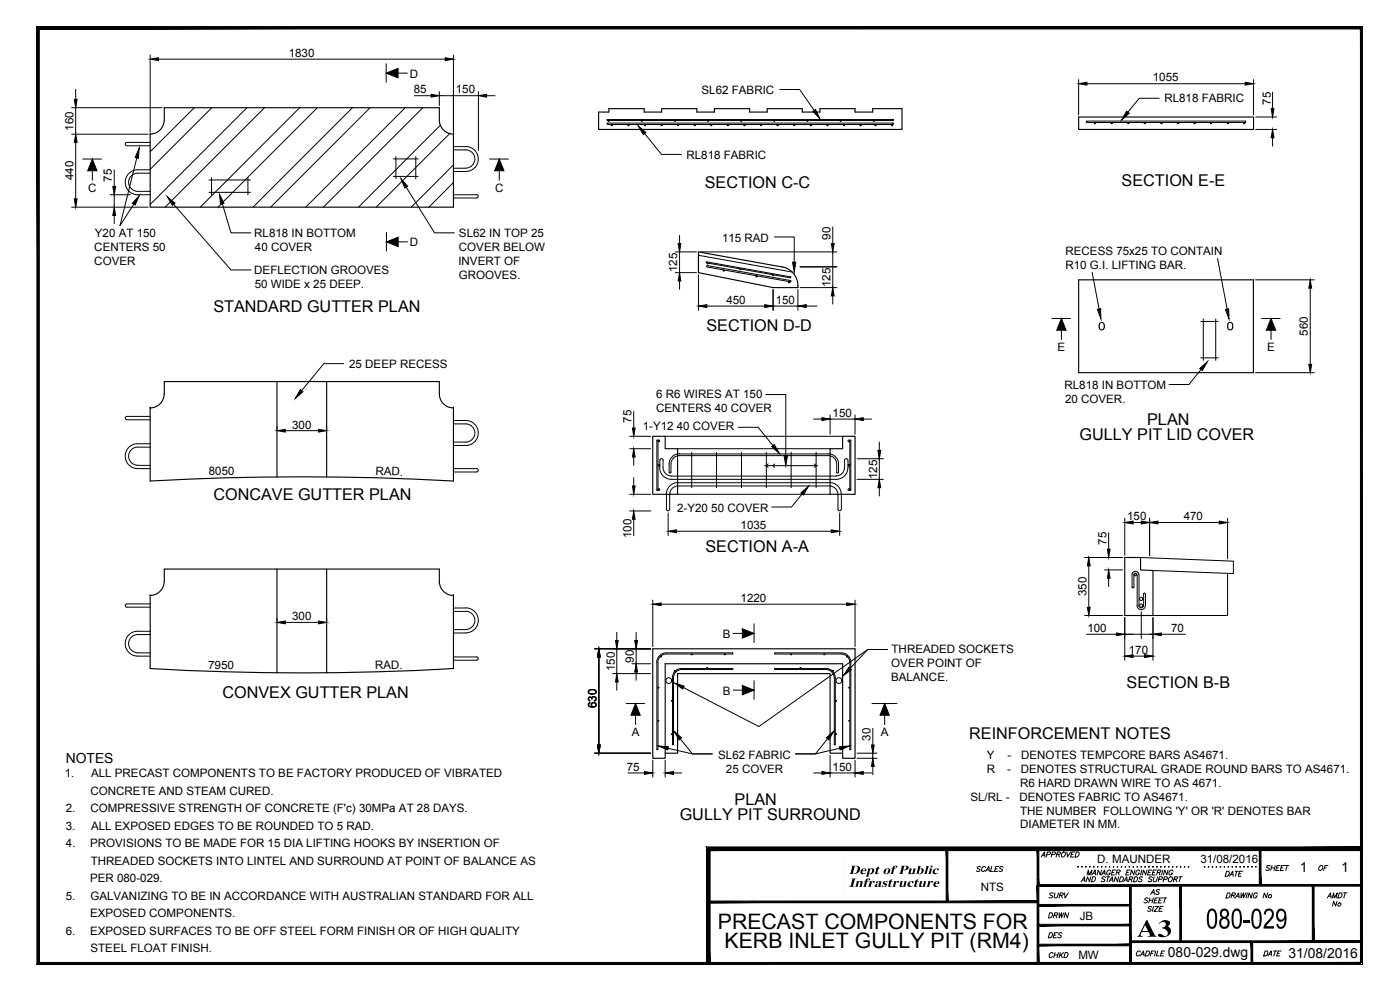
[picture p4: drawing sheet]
<svg xmlns="http://www.w3.org/2000/svg" width="420mm" height="297mm" viewBox="0 0 420 297" stroke-linecap="round" stroke-linejoin="round" font-family="sans-serif">
<defs><g id="words">
<text font-size="9.3" x="361.9" y="278.6">080-029</text>
<text font-size="8.9" x="341" y="281.1">A3</text>
<g font-size="6.4">
<text x="215.4" y="278.6">PRECAST COMPONENTS FOR</text>
<text x="217.5" y="284.6">KERB INLET GULLY PIT (RM4)</text>
</g>
<g font-size="4.9">
<text x="211.5" y="56.5">SECTION C-C</text>
<text x="336.6" y="55.7">SECTION E-E</text>
<text x="64" y="93.6">STANDARD GUTTER PLAN</text>
<text x="212" y="99.5">SECTION D-D</text>
<text x="344.3" y="127.6">PLAN</text>
<text x="324" y="132.1">GULLY PIT LID COVER</text>
<text x="64" y="150.1">CONCAVE GUTTER PLAN</text>
<text x="211.7" y="165.5">SECTION A-A</text>
<text x="66.7" y="209.4">CONVEX GUTTER PLAN</text>
<text x="338.1" y="206.3">SECTION B-B</text>
<text x="290.9" y="221.8">REINFORCEMENT NOTES</text>
<text x="204" y="246">GULLY PIT SURROUND</text>
<text x="220.5" y="241.6">PLAN</text>
<text x="378.5" y="288.2">DATE</text>
</g>
<g font-size="4.8">
<text x="254.7" y="262.2">Dept of Public</text>
<text x="254.7" y="266.1">Infrastructure</text>
</g>
<g font-size="4.4">
<text x="311.5" y="258.2">APPROVED</text>
<text x="378.9" y="262.5">SHEET OF</text>
<text x="344.3" y="269.5">AS</text>
<text x="366.9" y="264.2">DATE</text>
<text x="314" y="270.6">SURV</text>
<text x="342.5" y="272">SHEET</text>
<text x="366.9" y="270.6">DRAWING No</text>
<text x="397.6" y="270.6">AMDT</text>
<text x="399" y="273">No</text>
<text x="313.6" y="276.6">DRWN</text>
<text x="313.6" y="282.6">DES</text>
<text x="314" y="288.6">CHKD</text>
</g>
<g font-size="4.2">
<text x="19.7" y="229">NOTES</text>
<text x="390.1" y="261.5">1</text>
<text x="402.5" y="261.5">1</text>
<text x="350.5" y="287.2">080-029.dwg</text>
<text x="386.7" y="287.4">31/08/2016</text>
</g>
<g font-size="3.5">
<text x="86.6" y="17.1">1830</text>
<text x="123" y="23.3">D</text>
<text x="124.1" y="28">85</text>
<text x="136.8" y="28">150</text>
<text x="210.6" y="28.2">SL62 FABRIC</text>
<text x="346" y="24.4">1055</text>
<text x="349.4" y="30.7">RL818 FABRIC</text>
<text x="381.4" y="31.4" transform="rotate(-90 381.4 31.4)">75</text>
<text x="22" y="39.2" transform="rotate(-90 22 39.2)">160</text>
<text x="206" y="47.7">RL818 FABRIC</text>
<text x="22" y="54" transform="rotate(-90 22 54)">440</text>
<text x="26.4" y="57.5">C</text>
<text x="33.6" y="54.5" transform="rotate(-90 33.6 54.5)">75</text>
<text x="148.6" y="57.5">C</text>
<text x="28.5" y="71.2">Y20 AT 150</text>
<text x="76.3" y="71">RL818 IN BOTTOM</text>
<text x="137.7" y="71">SL62 IN TOP 25</text>
<text x="249.2" y="71.9" transform="rotate(-90 249.2 71.9)">90</text>
<text x="28.3" y="75.4">CENTERS 50</text>
<text x="76.5" y="75.2">40 COVER</text>
<text x="123" y="73.9">D</text>
<text x="137.7" y="75.2">COVER BELOW</text>
<text x="216.7" y="72.5">115 RAD</text>
<text x="319.8" y="76.5">RECESS 75x25 TO CONTAIN</text>
<text x="28.3" y="79.6">COVER</text>
<text x="76.3" y="82.1">DEFLECTION GROOVES</text>
<text x="137.6" y="79.4">INVERT OF</text>
<text x="137.7" y="83.6">GROOVES.</text>
<text x="203.3" y="81.7" transform="rotate(-90 203.3 81.7)">125</text>
<text x="319.8" y="80.7">R10 G.I. LIFTING BAR.</text>
<text x="76.4" y="86.3">50 WIDE x 25 DEEP.</text>
<text x="249.2" y="86.1" transform="rotate(-90 249.2 86.1)">125</text>
<text x="218" y="91.2">450</text>
<text x="232.8" y="91.2">150</text>
<text x="392.5" y="100.8" transform="rotate(-90 392.5 100.8)">560</text>
<text x="317.4" y="105.2">E</text>
<text x="380.3" y="105.2">E</text>
<text x="104.8" y="110.5">25 DEEP RECESS</text>
<text x="197" y="119.6">6 R6 WIRES AT 150</text>
<text x="319.5" y="116.7">RL818 IN BOTTOM</text>
<text x="196.9" y="123.8">CENTERS 40 COVER</text>
<text x="249.9" y="125.1">150</text>
<text x="319.6" y="120.9">20 COVER.</text>
<text x="87.7" y="128.6">300</text>
<text x="189.6" y="126.8" transform="rotate(-90 189.6 126.8)">75</text>
<text x="192.9" y="129.1">1-Y12 40 COVER</text>
<text x="62.7" y="142.6" transform="rotate(-2 62.7 142.6)">8050</text>
<text x="112.7" y="142.5" transform="rotate(2 112.7 142.5)">RAD.</text>
<text x="263.2" y="143.7" transform="rotate(-90 263.2 143.7)">125</text>
<text x="203.2" y="153.7">2-Y20 50 COVER</text>
<text x="189.6" y="161.5" transform="rotate(-90 189.6 161.5)">100</text>
<text x="222.3" y="158.7">1035</text>
<text x="338.3" y="156.1">150</text>
<text x="355.2" y="156.1">470</text>
<text x="332.1" y="163.5" transform="rotate(-90 332.1 163.5)">75</text>
<text x="326.1" y="178.9" transform="rotate(-90 326.1 178.9)">350</text>
<text x="222.3" y="180.7">1220</text>
<text x="87.7" y="186.1">300</text>
<text x="216.9" y="191.4">B</text>
<text x="326.3" y="189.7">100</text>
<text x="351.4" y="189.7">70</text>
<text x="267.6" y="196.1">THREADED SOCKETS</text>
<text x="338.8" y="196.2">170</text>
<text x="62.5" y="200.7" transform="rotate(1 62.5 200.7)">7950</text>
<text x="112.6" y="200.8" transform="rotate(-2 112.6 200.8)">RAD.</text>
<text x="184.5" y="201.4" transform="rotate(-90 184.5 201.4)">150</text>
<text x="190.2" y="198.8" transform="rotate(-90 190.2 198.8)">90</text>
<text x="267.5" y="200.3">OVER POINT OF</text>
<text x="216.9" y="208.4">B</text>
<text x="267.4" y="204.4">BALANCE.</text>
<text x="179.1" y="212.5" transform="rotate(-90 179.1 212.5)">630</text>
<text x="189.6" y="220.7">A</text>
<text x="264.4" y="220.7">A</text>
<text x="215.5" y="227.6">SL62 FABRIC</text>
<text x="261.3" y="222.2" transform="rotate(-90 261.3 222.2)">30</text>
<text x="296.2" y="227.6">Y</text>
<text x="302.4" y="227.6">-</text>
<text x="306.4" y="227.6">DENOTES TEMPCORE BARS AS4671.</text>
<text x="19.5" y="233.2">1.</text>
<text x="27.3" y="233.2">ALL PRECAST COMPONENTS TO BE FACTORY PRODUCED OF VIBRATED</text>
<text x="188.1" y="231.2">75</text>
<text x="217.9" y="231.8">25 COVER</text>
<text x="249.9" y="231.2">150</text>
<text x="296.2" y="231.8">R</text>
<text x="302.3" y="231.8">-</text>
<text x="306.3" y="231.8">DENOTES STRUCTURAL GRADE ROUND BARS TO AS4671.</text>
<text x="27.2" y="238.4">CONCRETE AND STEAM CURED.</text>
<text x="306.1" y="236">R6 HARD DRAWN WIRE TO AS 4671.</text>
<text x="19.8" y="243.7">2.</text>
<text x="27.2" y="243.7">COMPRESSIVE STRENGTH OF CONCRETE (F'c) 30MPa AT 28 DAYS.</text>
<text x="291.2" y="240.2">SL/RL -</text>
<text x="305.9" y="240.2">DENOTES FABRIC TO AS4671.</text>
<text x="306.1" y="244.4">THE NUMBER FOLLOWING 'Y' OR 'R' DENOTES BAR</text>
<text x="19.7" y="249">3.</text>
<text x="27.3" y="249">ALL EXPOSED EDGES TO BE ROUNDED TO 5 RAD.</text>
<text x="306.1" y="248.6">DIAMETER IN MM.</text>
<text x="19.8" y="254.2">4.</text>
<text x="27" y="254.2">PROVISIONS TO BE MADE FOR 15 DIA LIFTING HOOKS BY INSERTION OF</text>
<text x="27.2" y="259.5">THREADED SOCKETS INTO LINTEL AND SURROUND AT POINT OF BALANCE AS</text>
<text x="329.3" y="259.1">D. MAUNDER</text>
<text x="360.2" y="259.1">31/08/2016</text>
<text x="19.7" y="269.9">5.</text>
<text x="27" y="264.7">PER 080-029.</text>
<text x="27.1" y="269.9">GALVANIZING TO BE IN ACCORDANCE WITH AUSTRALIAN STANDARD FOR ALL</text>
<text x="294.4" y="267.5">NTS</text>
<text x="27" y="275.1">EXPOSED COMPONENTS.</text>
<text x="19.7" y="280.4">6.</text>
<text x="27" y="280.4">EXPOSED SURFACES TO BE OFF STEEL FORM FINISH OR OF HIGH QUALITY</text>
<text x="324" y="276.1">JB</text>
<text x="27.2" y="285.7">STEEL FLOAT FINISH.</text>
<text x="323.6" y="287.9">MW</text>
</g>
<text font-size="3.1" x="322.4" y="261.4">.............................</text>
</g></defs>
<!-- layer: CAD-TITLEBLOCK -->
<g fill="#000" stroke="#000" stroke-width=".3">
<path d="M284 254.7l.5 15.9v-15.9zM284 254.7l.5 15.9h-.5z"/>
<path d="M311.3 254.7l.5 10.9v-10.9zM311.3 254.7l.5 10.9h-.5z"/>
<path d="M377.9 254.7l.5 10.9v-10.9zM377.9 254.7l.5 10.9h-.5z"/>
<path d="M213 255.2h196v-1zM212 254.2h197l-196 1zM212 254.2l1 35.3v-34.3zM212 254.2l1 35.3h-1z"/>
<path d="M213 255.2h196v-1zM212 254.2h197l-196 1zM212 254.2l1 35.3v-34.3zM212 254.2l1 35.3h-1z"/>
<path d="M212.5 270.4v.5l99-.5zM212.5 270.9l99-.5v.5z"/>
<path d="M311.5 265.4v.5l97.5-.5zM311.5 265.9l97.5-.5v.5z"/>
<path d="M311.5 271.4v.4l27.7-.4zM311.5 271.8l27.7-.4v.4z"/>
<path d="M311.5 277.3v.5l27.7-.5zM311.5 277.8l27.7-.5v.5z"/>
<path d="M311.3 265.6l.5 23.9v-23.9zM311.3 265.6l.5 23.9h-.5z"/>
<path d="M339 265.6l.5 23.9v-23.9zM339 265.6l.5 23.9h-.5z"/>
<path d="M354.1 265.6l.5 16.9v-16.9zM354.1 265.6l.5 16.9h-.5z"/>
<path d="M393.9 265.6l.5 16.9v-16.9zM393.9 265.6l.5 16.9h-.5z"/>
<path d="M311.5 283.3v.5l27.7-.5zM311.5 283.8l27.7-.5v.5z"/>
<path d="M339.6 282.3v.5l69.4-.5zM339.6 282.8l69.4-.5v.5z"/>
<path d="M375.4 282.5l.5 7v-7zM375.4 282.5l.5 7h-.5z"/>
<path d="M11.1 289.5h397.9v-.7zM11.1 289.5l.7-.7h397.2zM11.1 8v281.5l.7-.7zM11.1 8l.7 .7v280.1zM11.1 8l.7 .7 397.2-.7zM11.8 8.7l397.2-.7-.7 .7zM409 8l-.7 .7 .7 280.8zM408.3 8.7l.7 280.8h-.7z"/>
</g>
<g fill="none" stroke="#000" stroke-width=".3">
<path d="M297.6 260l-.3 1.5h.8M299.8 260h-.9l-.4 1.5h.9M376.9 260v.2zM294.3 260.2a.53 .53 0 0 0-.6-.2 .53 .53 0 0 0-.3 .6l.6 .2a.51 .51 0 0 1-.3 .7 .51 .51 0 0 1-.6-.2M295.8 260.4a.71 .71 0 0 0-1-.2 .71 .71 0 0 0-.2 .9l.2 .4 .8-.4M295.8 261.5l.9-1.5 .2 1.5M296.1 261h.7M298.6 260.7h.6M301.1 260.2a.51 .51 0 0 0-.7-.2 .51 .51 0 0 0-.3 .6l.7 .2v.5l-.4 .2-.6-.2M324.5 264.6l.9-1.5 .2 1.5M324.8 264h.7M326.2 262.5l.4-1.5 .2 1.5 .9-1.5-.4 1.5"/>
<path d="M327.3 263.1l-.3 1.5-.6-1.5-.4 1.5M327.7 262.5l1-1.5 .1 1.5M327.9 263.1h.5a.88 .88 0 0 1 .2 1.1 .88 .88 0 0 1-1.1 .4zM330.6 262.5l.9-1.5 .2 1.5M330.6 261l-.4 1.5-.6-1.5-.4 1.5M331.8 263.3l-.6-.2-.5 .3 .8 .7a.61 .61 0 0 1-1 .2M332.1 263.1h1M332.6 263.1l-.4 1.5M332.9 264.6l.9-1.5 .2 1.5M333.2 264h.7M333.3 261.4a.58 .58 0 0 0-.6-.3 .58 .58 0 0 0-.5 .5l-.1 .6a.55 .55 0 0 0 .6 .3 .55 .55 0 0 0 .5-.5h-.4M334.8 261h-.9l-.4 1.5h1"/>
<path d="M335.1 261.8l.8-.1 .3-.5-.9-.2-.4 1.5M335.6 261.8l.3 .7M335.7 263.1l-.3 1.5-.6-1.5-.5 1.5M336.3 263.1h.5a.9 .9 0 0 1 .2 1.1 .9 .9 0 0 1-1.1 .4zM337.2 264.6l.9-1.5 .2 1.5M337.6 264h.7M338.9 263.8l.9-.1 .2-.5-.9-.1-.4 1.5M339.2 261h-.9l-.5 1.5h1M339.4 263.8l.3 .8M340.6 263.1h.5a.88 .88 0 0 1 .1 1.1 .88 .88 0 0 1-1 .4zM340.6 261l-.4 1.5-.6-1.5-.4 1.5M342.1 261.4a.6 .6 0 0 0-.7-.3 .6 .6 0 0 0-.5 .5v.4a.53 .53 0 0 0 .5 .6 .53 .53 0 0 0 .5-.6h-.3"/>
<path d="M342.7 261l-.4 1.5M342.9 263.3l-.3-.2-.6 .2v.3l.7 .4-.2 .5-.8-.2M344.2 261l-.4 1.5-.6-1.5-.4 1.5M345.7 261h-.9l-.4 1.5h.9M345.8 263.3l-.2-.2-.7 .2-.1 .3 .8 .4-.2 .5-.8-.2M346.4 263.1l-.3 1 .3 .5 .6-.3 .4-1.2M347.1 261h-1l-.3 1.5h.9M347.3 261.8l.9-.1 .2-.5-.9-.2-.4 1.5M347.8 263.8h.8l.3-.6-.9-.1-.4 1.5M347.8 261.8l.3 .7M349 261l-.4 1.5M349.2 263.8h.9l.2-.6-.9-.1-.3 1.5"/>
<path d="M350.5 261l-.3 1.5-.6-1.5-.4 1.5M350.8 263.4l.8-.3a.79 .79 0 0 1 .1 1 .79 .79 0 0 1-1 .2zM352 261.4a.6 .6 0 0 0-.6-.3 .6 .6 0 0 0-.5 .5l-.1 .4a.53 .53 0 0 0 .5 .6 .53 .53 0 0 0 .6-.6h-.4M352.3 263.8l.9-.1 .2-.5-.9-.1-.4 1.5M352.8 263.8l.3 .8M353.8 263.1h1M354.3 263.1l-.4 1.5M361.4 260.1h.2zM362.6 260.1h.2zM363.8 260.1h.2zM364.9 260.1h.3zM342.2 286.8l1-1.5 .2 1.5"/>
<path d="M342.3 285.7a.6 .6 0 0 0-.7-.3 .6 .6 0 0 0-.5 .5l-.1 .6 .3 .3 .7-.3M342.5 286.3h.8M344.1 285.3h.5a.89 .89 0 0 1 .2 1.2 .89 .89 0 0 1-1.1 .3zM345.4 286.1h.6M346.5 285.3h-.9l-.4 1.5M346.9 285.3l-.4 1.5M347.5 285.3l-.5 1.5h.9M348.5 286.1h.5M349.6 285.3h-1l-.3 1.5h.9"/>
</g>
<!-- layer: LINES -->
<g fill="none" stroke="#000" stroke-width=".34">
<path d="M179.6 33.6h3.1v-1h10.6v1h5.3v-1h10.6v1h5.2v-1h10.6v1h5.2v-1h10.6v1h5.3v-1h10.5v1h5.3v-1h8.8v6.2h-91.1zM323.7 35.1h52.5v3.7h-52.5zM45 40.2a4.2 4.2 0 0 0 4.3-4.2v-3.7h82.6v3.7a4.2 4.2 0 0 0 4.2 4.2M45.1 40.3v21.9h91v-21.9M234.7 80.1a5.7 5.7 0 0 1 4.8 5.6M234.8 80.1l-25.2-4.5v6.2l22.4 4.5h7.5v-.6M323.7 84h52.5v27.8h-52.5zM329.9 97.5a.74 .74 0 0 1 .7-.8 .74 .74 0 0 1 .8 .8M329.9 98.2a.74 .74 0 0 0 .7 .8 .74 .74 0 0 0 .8-.8M329.9 97.5v.8M331.4 97.5v.8M368.5 97.5a.74 .74 0 0 1 .7-.8 .74 .74 0 0 1 .7 .8"/>
<path d="M368.5 98.2a.74 .74 0 0 0 .7 .8 .74 .74 0 0 0 .7-.8M368.5 97.5v.8M369.9 97.5v.8M49.3 118.2a4.2 4.2 0 0 1-4.3 4.2M49.3 118.2v-3.7h82.6v3.7M83.1 114.5v28.6M98 114.5v28.6M131.9 118.2a4.2 4.2 0 0 0 4.2 4.2M45.1 122.4v21.9a816 816 0 0 1 91 0v-21.9M195.9 130.9h3.7v3.7h3.8v13.7h-7.5zM249.1 134.6h3.8v-3.7h3.7v17.4h-7.5zM45 178.7a4.2 4.2 0 0 0 4.3-4.3v-3.7h82.6v3.8a4.2 4.2 0 0 0 4.2 4.2"/>
<path d="M45.1 178.7v21.9a789.7 789.7 0 0 0 91 0v-21.9M83.1 170.7v31.2M98 170.7v31.2M337.6 167.3h4.7v3.7l3.7 .2v13.5h-8.4zM195.9 194.7h60.7v32.8h-3.7v-28.3h-53.3v28.3h-3.7zM199.6 226h3.8v-23.9h45.7v23.9h3.8"/>
</g>
<g fill="none" stroke="#000" stroke-width=".3">
<path d="M58.3 32.3l-13.2 13.2M63.6 32.3l-18.5 18.5M74.1 32.3l-29 29.1M79.4 32.3l-29.8 29.9M89.9 32.3l-29.8 29.9M95.2 32.3l-29.8 29.9M105.8 32.3l-29.9 29.9M111.1 32.3l-29.9 29.9M121.6 32.3l-29.8 29.9M126.9 32.3l-29.8 29.9M132.2 37.6l-24.6 24.6M182.3 36.2h85.7"/>
<path d="M182.3 36.9l-.2 .2 .2 .2M182.4 36.9h85.6l.2 .2-.2 .2M182.4 37.4h85.6M268 35.8v.3M268 35.9l-85.7-.1v.3M326.2 36.3l-.2 .2 .2 .2M326.2 36.3h47.5l.2 .2-.2 .2M326.2 36.8h47.5M38.1 42.7a.49 .49 0 0 0-.5 .5 .49 .49 0 0 0 .5 .5M38.1 42.7h7M38.1 43.7h7M45.1 50.9h-3.8a3.7 3.7 0 0 0-3.7 3.8 3.7 3.7 0 0 0 3.7 3.7h3.8"/>
<path d="M45.1 52h-3.8a2.73 2.73 0 0 0-2.7 2.7 2.73 2.73 0 0 0 2.7 2.7h3.8M62.7 57.7h12.5M62.7 54h12.5M63.5 53.3v5.2M74.4 53.3v5.2M118.1 52.9h7.4M118.1 47.7h7.4M118.8 47v6.7M124.8 47v6.7M134.9 40.1l-22 22.1M136.1 44h3.7a3.7 3.7 0 0 1 3.7 3.7 3.7 3.7 0 0 1-3.7 3.7h-3.7M136.1 45h3.7a2.73 2.73 0 0 1 2.7 2.7 2.73 2.73 0 0 1-2.7 2.7"/>
<path d="M136.1 54.8l-7.4 7.4M136.1 49.5l-12.7 12.7M136.1 58.4h7M136.1 50.5h3.7M136.1 59.4h7M143.1 58.4a.49 .49 0 0 1 .4 .5 .49 .49 0 0 1-.4 .5M209.6 76.6l28.2 5M212.1 78.5l-.1 .2 .1 .2 25.2 4.3-25.1-4.6M212.2 80.1l-.2-.3 .3-.1 24.9 4.5 .2 .2-.2 .2-25-4.5M360.4 96.4h5.2M361.1 95.7v12.4M364.9 95.7v12.4"/>
<path d="M360.4 107.4h5.2M38.1 124.9a.49 .49 0 0 0-.5 .5 .49 .49 0 0 0 .5 .5M38.1 124.9h7M38.1 126h7M41.3 133.1a3.7 3.7 0 0 0-3.7 3.8 3.7 3.7 0 0 0 3.7 3.7h3.8M41.3 139.6h3.8M41.3 133.2h3.8M45.1 134.2l-3.8-.1a2.73 2.73 0 0 0-2.7 2.8 2.73 2.73 0 0 0 2.7 2.7M136.1 126.2h3.7a3.7 3.7 0 0 1 3.7 3.7 3.7 3.7 0 0 1-3.7 3.8h-3.7M136.1 127.2h3.7a2.73 2.73 0 0 1 2.7 2.7 2.73 2.73 0 0 1-2.7 2.7h-3.7M197.1 132.2v14.9h.3M197.1 132.2h.3"/>
<path d="M197.5 132.2v14.9M198 138.1a.49 .49 0 0 1 .5-.5 .49 .49 0 0 1 .5 .5M198 138.1v2.2M199 138.1v2.2M199.6 130.9h53.3M203.4 134.6h45.7M207.6 135.7v10.6M215 135.7v10.6M222.5 135.7v10.6M229.5 139.7h15.9M230 135.7v10.6M230.5 139.2l-.5 .5 .5 .5"/>
<path d="M232.5 139.2l-.5 .5 .5 .5M237.4 135.7v10.6M244.4 139.2l.5 .5-.5 .5M244.9 135.7v10.6M253.5 138.1a.49 .49 0 0 1 .5-.5 .49 .49 0 0 1 .5 .5M253.5 138.1v2.2M254.5 138.1v2.2M255 132.2l.2 15 .1-15M255 132.2h.3M136.1 140.6h7a.49 .49 0 0 1 .4 .5 .49 .49 0 0 1-.4 .5M136.1 141.6h7M198 140.3a3.5 3.5 0 0 0 3.5 3.5"/>
<path d="M199 140.3a2.48 2.48 0 0 0 2.5 2.5M200 152.8a.49 .49 0 0 0 .5 .5 .49 .49 0 0 0 .5-.5M200 148.3v4.5M200.8 141.7a4.9 4.9 0 0 1 1.1-4.9l1.2-.6h.8h44.7a3 3 0 0 1 3.1 3v2.5M200.8 141.7l.3 .3 .3-.3M201 148.3v4.5M201.4 141.7a4.9 4.9 0 0 1 .5-4.1 2.47 2.47 0 0 1 2-.9h44.7a2.48 2.48 0 0 1 2.5 2.5v2.5M201.5 142.8h49.5M203.4 148.3h45.7M249 145.8a2.48 2.48 0 0 1 2.4 2.5M249 144.8a3.5 3.5 0 0 1 3.5 3.5M249 145.8h-45.5a2.48 2.48 0 0 0-2.5 2.5"/>
<path d="M249 144.8h-45.5a3.5 3.5 0 0 0-3.5 3.5M251.1 141.7l.3 .3 .3-.3M251.5 152.8a.49 .49 0 0 0 .5 .5 .49 .49 0 0 0 .5-.5M251.5 148.3v4.5M252.5 148.3v4.5M253.4 140.3a2.48 2.48 0 0 1-2.4 2.5M254.5 140.3a3.5 3.5 0 0 1-3.5 3.5h-49.5M340.3 172.5a.49 .49 0 0 1 .4-.5 .49 .49 0 0 1 .5 .5M340.3 172.5v3.7M341.3 172.5v9.2M341.8 172.5a1.04 1.04 0 0 0-1.1-1.1 1.04 1.04 0 0 0-1 1.1v3.8l.4 .1 .2-.3M341.8 172.5v9.2"/>
<path d="M342.3 167.3l27.8 1.1v3.7l-24.1-.9M343.2 178.2l.3-.3 .2 .3M343.2 178.2v3.5M343.8 178.2v3.5M368.4 172.1v12.6h-22.4M38.1 181.2a.49 .49 0 0 0-.5 .5 .49 .49 0 0 0 .5 .5M38.1 181.2h7M38.1 182.2h7M41.3 189.4a3.7 3.7 0 0 0-3.7 3.7 3.7 3.7 0 0 0 3.7 3.8h3.8M41.3 195.9h3.8M41.3 189.4h3.8M45.1 190.4h-3.8a2.73 2.73 0 0 0-2.7 2.7 2.73 2.73 0 0 0 2.7 2.7"/>
<path d="M136.1 182.4h3.7a3.7 3.7 0 0 1 3.7 3.7 3.7 3.7 0 0 1-3.7 3.8h-3.7M136.1 197.1h7a.49 .49 0 0 1 .4 .5 .49 .49 0 0 1-.4 .5h-7M136.1 183.4h3.7M136.1 188.9h3.7M139.8 183.4a2.73 2.73 0 0 1 2.7 2.7 2.73 2.73 0 0 1-2.7 2.8M197.1 198.7v26.1h.3M197.5 198.7v26.1M199.9 196.2a2.48 2.48 0 0 0-2.5 2.5M199.9 195.9a2.81 2.81 0 0 0-2.8 2.8M199.9 195.9l20.1 .1-20.1 .2M255 198.7a2.48 2.48 0 0 0-2.5-2.5h-19.9l-.2-.2 20.1-.1a2.82 2.82 0 0 1 2.8 2.8M255 198.7l.2 26.3 .1-26.3"/>
<path d="M341.2 181.7a1.25 1.25 0 0 0 1.3 1.2 1.25 1.25 0 0 0 1.2-1.2M341.8 181.7a.7 .7 0 0 0 .7 .7 .7 .7 0 0 0 .7-.7M201.8 203.4v19.9h.3M202.1 203.4v20M204.6 200.5a2.81 2.81 0 0 0-2.8 2.9M204.6 200.6h15.3M219.8 200.5l.1 .4h-15.3a2.48 2.48 0 0 0-2.5 2.5M232.6 200.5l-.2 .2 .2 .2h15.3a2.48 2.48 0 0 1 2.4 2.5M232.6 200.6h15.3M247.9 200.5a2.81 2.81 0 0 1 2.8 2.9M250.4 203.4l.1 20.1 .2-20.1"/>
<circle cx="182.6" cy="36.3" r=".15"/>
<circle cx="183.6" cy="37.5" r=".19"/>
<circle cx="188.6" cy="37.5" r=".19"/>
<circle cx="192.6" cy="36.3" r=".15"/>
<circle cx="193.6" cy="37.5" r=".19"/>
<circle cx="198.6" cy="37.5" r=".19"/>
<circle cx="202.5" cy="36.3" r=".15"/>
<circle cx="203.5" cy="37.5" r=".19"/>
<circle cx="208.5" cy="37.5" r=".19"/>
<circle cx="212.5" cy="36.3" r=".15"/>
<circle cx="213.5" cy="37.5" r=".19"/>
<circle cx="218.4" cy="37.5" r=".19"/>
<circle cx="222.4" cy="36.3" r=".15"/>
<circle cx="223.4" cy="37.5" r=".19"/>
<circle cx="228.4" cy="37.5" r=".19"/>
<circle cx="232.4" cy="36.3" r=".15"/>
<circle cx="233.3" cy="37.5" r=".19"/>
<circle cx="238.3" cy="37.5" r=".19"/>
<circle cx="242.3" cy="36.3" r=".15"/>
<circle cx="243.3" cy="37.5" r=".19"/>
<circle cx="248.3" cy="37.5" r=".19"/>
<circle cx="252.3" cy="36.3" r=".15"/>
<circle cx="253.3" cy="37.5" r=".19"/>
<circle cx="258.2" cy="37.5" r=".19"/>
<circle cx="262.2" cy="36.3" r=".15"/>
<circle cx="262.7" cy="37.5" r=".19"/>
<circle cx="267.7" cy="37.5" r=".19"/>
<circle cx="328.6" cy="36.9" r=".19"/>
<circle cx="333.6" cy="36.9" r=".19"/>
<circle cx="338.6" cy="36.9" r=".19"/>
<circle cx="343.5" cy="36.9" r=".19"/>
<circle cx="348.5" cy="36.9" r=".19"/>
<circle cx="353.5" cy="36.9" r=".19"/>
<circle cx="358.5" cy="36.9" r=".19"/>
<circle cx="363.4" cy="36.9" r=".19"/>
<circle cx="368.4" cy="36.9" r=".19"/>
<circle cx="373.4" cy="36.9" r=".19"/>
<circle cx="212.4" cy="79.1" r=".15"/>
<circle cx="217.2" cy="81.2" r=".19"/>
<circle cx="222.2" cy="80.8" r=".15"/>
<circle cx="227" cy="82.9" r=".19"/>
<circle cx="232" cy="82.6" r=".15"/>
<circle cx="236.8" cy="84.7" r=".19"/>
<circle cx="197.7" cy="132.3" r=".28"/>
<circle cx="197.7" cy="139.6" r=".28"/>
<circle cx="254.8" cy="139.6" r=".28"/>
<circle cx="254.8" cy="132.3" r=".28"/>
<circle cx="197.7" cy="146.9" r=".28"/>
<circle cx="254.8" cy="146.9" r=".28"/>
<circle cx="340.7" cy="172.5" r=".32"/>
<circle cx="342.5" cy="179.7" r=".49"/>
<circle cx="198.3" cy="197" r=".15"/>
<circle cx="207.6" cy="196.3" r=".15"/>
<circle cx="217.5" cy="196.3" r=".15"/>
<circle cx="237.4" cy="196.3" r=".15"/>
<circle cx="247.4" cy="196.3" r=".15"/>
<circle cx="254.2" cy="197" r=".15"/>
<circle cx="342.5" cy="181.7" r=".49"/>
<circle cx="197.6" cy="216.3" r=".15"/>
<circle cx="197.6" cy="206.3" r=".15"/>
<circle cx="200.7" cy="204.2" r=".87"/>
<circle cx="201.6" cy="210.3" r=".15"/>
<circle cx="202.5" cy="201.3" r=".15"/>
<circle cx="212.2" cy="200.4" r=".15"/>
<circle cx="240.2" cy="200.4" r=".15"/>
<circle cx="249.9" cy="201.3" r=".15"/>
<circle cx="250.8" cy="210.3" r=".15"/>
<circle cx="251.8" cy="204.2" r=".87"/>
<circle cx="254.9" cy="206.3" r=".15"/>
<circle cx="254.9" cy="216.3" r=".15"/>
<circle cx="201.6" cy="220.3" r=".15"/>
<circle cx="250.8" cy="220.3" r=".15"/>
</g>
<!-- layer: TEXT -->
<g fill="#000" stroke="#000" stroke-width=".3">
<path d="M244 33.4l.8-.5 1.3 2.7zM338.1 33.4l.8 .6-2.3 2zM41.8 44.5l-.3 3-.9-.2zM120.3 53.6l2 2.3-.8 .5zM191.5 37.8l2.3 2-.7 .6zM41.8 58.7l-1.2 2.8-.9-.5zM50.2 59l2.3 2-.7 .6zM65.9 58.3l1.3 2.7-1 .3zM237.9 78.7h.9l-.4 3zM329.3 92.8l1-.2 .1 3zM367.8 92.9l1-.3v3.1zM90.2 116.9l.7 .6-2.3 2z"/>
<path d="M360.1 110.5l2.2-1.9-1.5 2.6zM231.6 134l.8-.6 1.4 2.6zM235.3 136.7h1l-.5 3zM240.4 147.9l2.2-2-1.5 2.6zM202.5 204.9l2.8 1-.4 .8zM254.7 200.3l.8 .6-2.4 1.8zM197.6 223.8l3 .2-.2 1zM202.3 219.4l2.2 2-.7 .6zM248 221.4l2.2-2-1.5 2.6zM251.9 224l3-.2-2.8 1.2z"/>
</g>
<g fill="none" stroke="#000" stroke-width=".3">
<path d="M234 26.9h6l4.4 6.3M347.9 29.5h-6l-3.4 4.2M41 47.4l-5 20.3 4.2-6.5M121.9 56.1l8.5 13.8h6M193.4 40.1l5.1 6.2h6M52.1 61.3l17.2 19.7h6M66.7 61.2l2.6 8.7h6M232.4 71.1h6v7.6M365.4 77.6l2.9 15.2M327.8 81.7l2 11M103.2 109.1h-6l-6.7 8.1M229.9 118.4h5.9v18.3"/>
<path d="M360.5 110.8l-3.7 4.6h-6M221.6 128.2h5.9l4.5 5.5M240.7 148.2l-3.1 3.9h-6M260.4 194.9l-32.7 23.1-22.6-11.7M266.4 194.9h-6l-5.3 5.7M204.2 221.7l3.6 4.5h6h-6l-7.3-1.7M248.4 221.7l-3.7 4.5h-6h6l7.3-1.7"/>
</g>
<!-- layer: LINES -->
<g fill="#000">
<circle cx="45.1" cy="40.3" r=".17"/>
<circle cx="136.1" cy="40.3" r=".17"/>
<circle cx="45.1" cy="122.4" r=".17"/>
<circle cx="136.1" cy="122.4" r=".17"/>
<circle cx="45.1" cy="178.7" r=".17"/>
<circle cx="136.1" cy="178.7" r=".17"/>
</g>
<!-- layer: DIMS -->
<g fill="none" stroke="#000" stroke-width=".3">
<path d="M45.1 16.5v23.1M47.6 17.8h86M136.1 16.5v23.1M21.5 32.3h27.2M22.7 26.8v3M22.7 32.3v8M124.4 28.7h5M131.9 27.5v4.2M131.9 28.7h11.7M143.6 27.5v17.6M146 28.7h2.5M323.7 23.9v10.6"/>
<path d="M326.2 25.1h47.5M376.2 23.9v10.6M376.8 38.8h6.3M376.8 35.1h6.3M381.9 27.7v4.9M21.5 40.3h22.9M22.7 42.7v17M33 58.4h6.2M34.3 50.9v5M34.3 58.4v3.8M381.9 41.3v2.5M21.5 62.2h22.9"/>
<path d="M34.3 64.7v2.4M202.7 75.6h6.3M203.9 70.6v2.5M203.9 75.6v6.2M210.3 75.6h40.8M249.9 68.1v5M249.9 75.6v10.7M202.7 81.8h6.3M203.9 84.3v2.5M209.6 82.4v10.7M212.1 91.8h17.4M232 91.8h13.2"/>
<path d="M232 86.9v6.2M239.5 86.9v6.2M240.1 80.1h11M240.1 86.3h11M249.9 88.8v2.4M376.8 84h17.6M393.2 86.5v22.8M376.8 111.8h17.6M83.1 128v.8M85.6 129.2h10M98 128v.8M189 134.6h6.3"/>
<path d="M189 130.9h6.3M190.2 123.5v4.9M190.2 137.1v2.5M244.2 125.7h2.5M249.1 124.5v5.8M249.1 125.7h7.5M256.6 124.5v5.8M257.2 137.6h7.9M259.1 125.7h2.5M263.9 132.6v16.2M189 153.3h6.3M189 148.3h6.3"/>
<path d="M190.2 143.4v2.4M190.2 155.8v5M200.5 153.9v6.8M203 159.4h46.5M252 153.9v6.8M257.2 143.8h7.9M332.7 159.8v5M337.6 155.5v11.1M340 156.8h2.5M345 155.5v11.3M347.5 156.8h18.4M368.4 155.5v12.2"/>
<path d="M325.5 167.3h11.4M326.8 169.8v12.4M331.5 171h5.4M332.7 173.5v2.5M83.1 185.5v.8M85.6 186.7h10M98 185.5v.8M178.5 194.7h16.8M179.7 197.2v26.3M185.1 189.7v2.5M185.1 194.7v7.4M189.6 199.2h5.7"/>
<path d="M190.9 189.7v2.5M190.9 194.7v4.5M195.9 180.1v13.9M198.4 181.3h55.7M256.6 180.1v13.9M325.5 184.7h11.4M326.1 190.3h9M337.6 185.3v12.8M337.6 190.3h9.9M340 196.9h3.5M342.5 183.6v8M346 185.3v12.8"/>
<path d="M348.5 190.3h7.3M183.9 202.1h11.4M185.1 204.6v2.5M190.9 201.6v2.5M261.9 218.5v5M178.5 226h16.8M188.5 231.9h4.9M195.9 228.1v5M199.6 228.1v5M202.1 231.9h2.5M244.2 231.9h2.5M249.1 226.6v6.5"/>
<path d="M249.1 231.9h7.5M256.6 228.1v5M257.2 226h6M257.2 227.5h6M259.1 231.9h2.5M261.9 226v1.5M261.9 230v2.5"/>
</g>
<g fill="#000" stroke="#000" stroke-width=".3">
<path d="M45.1 17.8l2.5-.5v.9zM133.6 17.3l2.5 .5-2.5 .4zM22.3 29.8h.8l-.4 2.5zM129.4 28.3l2.5 .4-2.5 .4zM143.6 28.7l2.4-.4v.8zM323.7 25.1l2.5-.4v.8zM373.7 24.7l2.5 .4-2.5 .4zM381.5 32.6h.8l-.4 2.5zM22.3 59.7h.8l-.4 2.5zM22.7 40.3l.4 2.4h-.8zM33.9 55.9h.8l-.4 2.5zM381.9 38.8l.4 2.5h-.8z"/>
<path d="M34.3 62.2l.4 2.5h-.8zM203.5 73.1h.8l-.4 2.5zM249.5 73.1h.8l-.4 2.5zM203.9 81.8l.4 2.5h-.8zM209.6 91.8l2.5-.4v.9zM229.5 91.4l2.5 .4-2.5 .5zM239.5 91.8l2.5-.4v.9zM249.9 86.3l.4 2.5h-.8zM393.2 84l.4 2.5h-.8zM392.8 109.3h.8l-.4 2.5zM83.1 129.2l2.5-.4v.8zM95.6 128.8l2.4 .4-2.4 .4z"/>
<path d="M190.2 134.6l.4 2.5h-.8zM189.8 128.4h.8l-.4 2.5zM246.7 125.3l2.4 .4-2.4 .5zM256.6 125.7l2.5-.4v.9zM263.5 135.1h.8l-.4 2.5zM189.8 145.8h.8l-.4 2.5zM190.2 153.3l.4 2.5h-.8zM200.5 159.4l2.5-.4v.8zM249.5 159l2.5 .4-2.5 .4zM263.9 143.8l.4 2.5h-.8zM337.6 156.8l2.4-.4v.8zM342.5 156.4l2.5 .4-2.5 .4z"/>
<path d="M345 156.8l2.5-.4v.8zM365.9 156.4l2.5 .4-2.5 .4zM326.8 167.3l.4 2.5h-.9zM332.3 164.8h.8l-.4 2.5zM332.7 171l.4 2.5h-.8zM83.1 186.7l2.5-.4v.9zM95.6 186.3l2.4 .4-2.4 .5zM179.7 194.7l.4 2.5h-.8zM184.7 192.2h.8l-.4 2.5zM190.5 192.2h.8l-.4 2.5zM195.9 181.3l2.5-.4v.8zM254.1 180.9l2.5 .4-2.5 .4z"/>
<path d="M326.3 182.2h.9l-.4 2.5zM335.1 189.9l2.5 .4-2.5 .4zM337.6 196.9l2.4-.5v.9zM343.5 196.4l2.5 .5-2.5 .4zM346 190.3l2.5-.4v.8zM185.1 202.1l.4 2.5h-.8zM190.9 199.2l.4 2.4h-.8zM179.3 223.5h.8l-.4 2.5zM193.4 231.5l2.5 .4-2.5 .4zM199.6 231.9l2.5-.4v.8zM246.7 231.5l2.4 .4-2.4 .4zM256.6 231.9l2.5-.4v.8z"/>
<path d="M261.9 227.5l.5 2.5h-.9zM261.5 223.5h.9l-.5 2.5z"/>
</g>
<!-- layer: 0 -->
<g fill="none" stroke="#000" stroke-width=".3">
<path d="M115.9 19.1v5.6M119.5 21.9h2.7M24.8 47.7h5.7M27.7 51.2v2.9M147 47.7h5.6M149.8 51.2v2.9M116 69.7v5.6M119.5 72.6h2.8M315.7 95.6h5.6M318.5 99.1v2.8M378.6 95.6h5.6M381.5 99.1v2.8"/>
<path d="M220 190h2.8M226.3 187.2v5.6M187.9 211.1h5.6M190.7 214.6v2.8M220 207.1h2.8M226.3 204.2v5.6M261.7 211.1h7.5M265.5 214.6v2.8"/>
</g>
<path d="M115.9 21.9l3.6-1.4v2.9zM27.7 47.7l1.4 3.5h-2.8zM149.8 47.7l1.4 3.5h-2.8zM116 72.6l3.5-1.4v2.8zM318.5 95.6l1.4 3.5h-2.8zM381.5 95.6l1.3 3.5h-2.7zM222.8 188.7l3.5 1.3-3.5 1.4zM190.7 211.1l1.4 3.5h-2.8zM222.8 205.7l3.5 1.4-3.5 1.4zM265.5 211.1l1.4 3.5h-2.8z" fill="#000" stroke="#000" stroke-width=".3"/>
<!-- layer: CAD-TITLEBLOCK -->
<path d="M214.2 256.3h39.2v12.7h-39.2z" fill="none" stroke="#fefefe" stroke-width=".3"/>
<use href="#words"/>
</svg>
